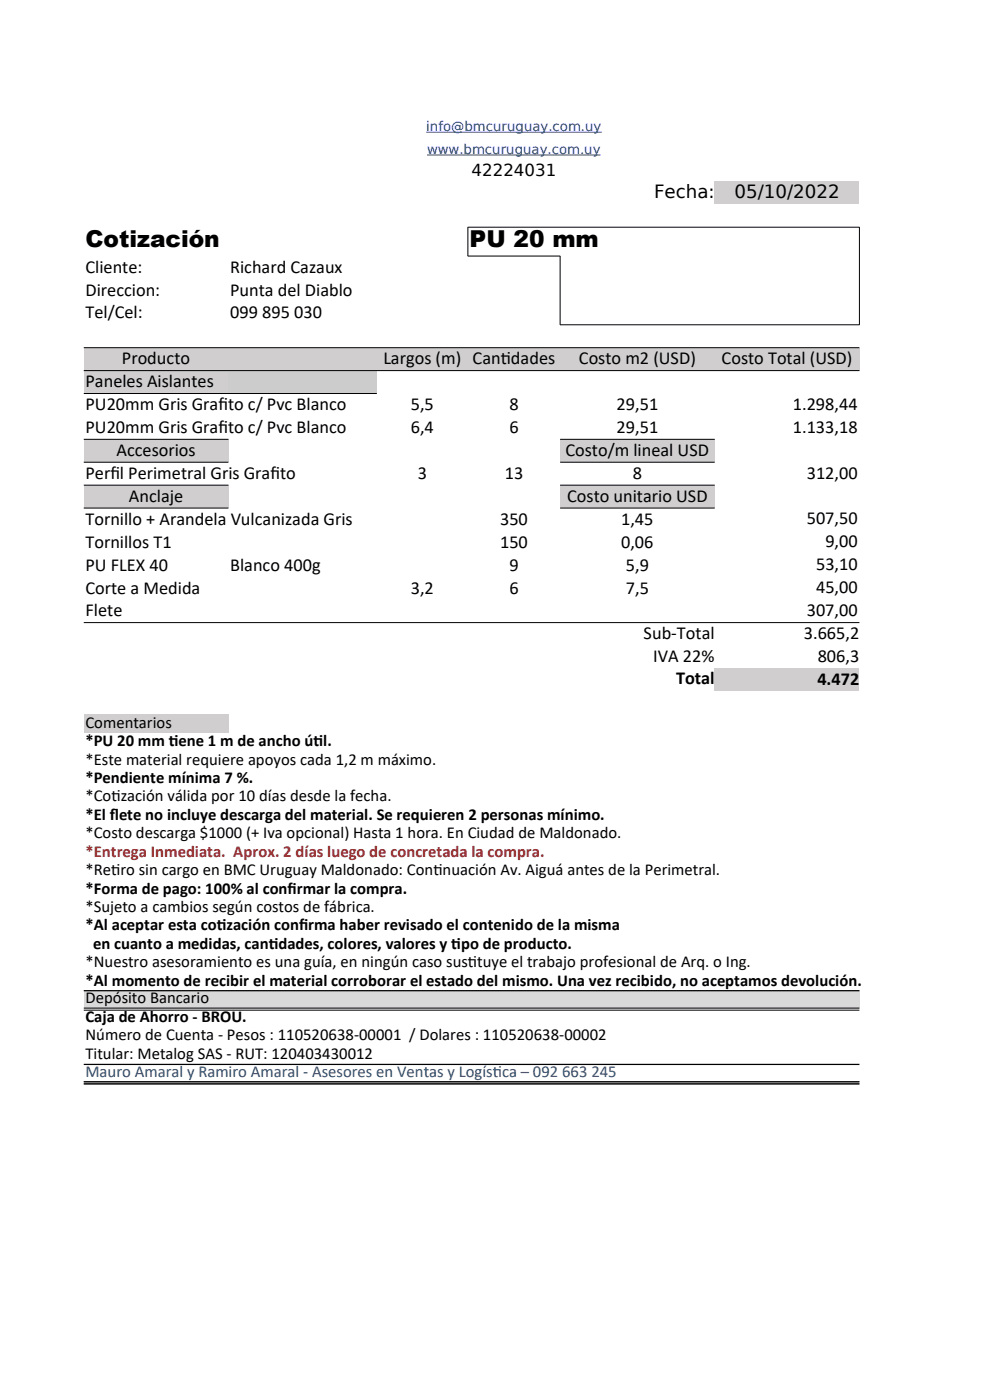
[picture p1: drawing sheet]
<svg xmlns="http://www.w3.org/2000/svg" width="210mm" height="297mm" viewBox="0 0 210 297" stroke-linecap="round" stroke-linejoin="round" font-family="sans-serif">
<defs><g id="words">
<g font-size="4.9">
<text x="18.1" y="52.5">Cotización</text>
<text x="99.6" y="52.5">PU 20 mm</text>
</g>
<g font-size="3.9">
<text x="138.7" y="42.1">Fecha:</text>
<text x="155.8" y="42.1">05/10/2022</text>
<text x="18.1" y="57.9">Cliente:</text>
<text x="48.8" y="57.9">Richard Cazaux</text>
<text x="18.1" y="62.7">Direccion:</text>
<text x="48.8" y="62.7">Punta del Diablo</text>
<text x="18.1" y="67.6">Tel/Cel:</text>
<text x="48.8" y="67.6">099 895 030</text>
<text x="25.9" y="77.3">Producto</text>
<text x="81.3" y="77.3">Largos (m) Cant</text>
<text x="106.2" y="77.3">idades</text>
<text x="122.8" y="77.3">Costo m2 (USD)</text>
<text x="153.1" y="77.3">Costo Total (USD)</text>
<text x="18.1" y="82.2">Paneles Aislantes</text>
<text x="18.1" y="87">PU20mm Gris Graf</text>
<text x="46.3" y="87">ito c/ Pvc Blanco</text>
<text x="87.1" y="87">5,5</text>
<text x="108.1" y="87">8</text>
<text x="130.8" y="87">29,51</text>
<text x="168.2" y="86.9">1.298,44</text>
<text x="18.1" y="91.9">PU20mm Gris Graf</text>
<text x="46.3" y="91.9">ito c/ Pvc Blanco</text>
<text x="87.1" y="91.9">6,4</text>
<text x="108.1" y="91.9">6</text>
<text x="130.8" y="91.9">29,51</text>
<text x="168.2" y="91.8">1.133,18</text>
<text x="18.1" y="101.6">Perf</text>
<text x="23.4" y="101.6">il Perimetral Gris Graf</text>
<text x="24.7" y="96.7">Accesorios</text>
<text x="57.4" y="101.6">ito</text>
<text x="88.6" y="101.6">3</text>
<text x="107.1" y="101.6">13</text>
<text x="119.9" y="96.7">Costo/m lineal USD</text>
<text x="134.2" y="101.6">8</text>
<text x="171.1" y="101.6">312,00</text>
<text x="27.3" y="106.4">Anclaje</text>
<text x="120.3" y="106.4">Costo unitario USD</text>
<text x="18.1" y="111.3">Tornillo + Arandela Vulcanizada Gris</text>
<text x="106.1" y="111.3">350</text>
<text x="131.8" y="111.3">1,45</text>
<text x="171.1" y="111.2">507,50</text>
<text x="18.1" y="116.2">Tornillos T1</text>
<text x="106.1" y="116.2">150</text>
<text x="131.8" y="116.2">0,06</text>
<text x="175.1" y="116.1">9,00</text>
<text x="18.1" y="121">PU FLEX 40</text>
<text x="18.1" y="125.9">Corte a Medida</text>
<text x="48.8" y="121">Blanco 400g</text>
<text x="87.1" y="125.9">3,2</text>
<text x="108.1" y="121">9</text>
<text x="108.1" y="125.9">6</text>
<text x="132.8" y="121">5,9</text>
<text x="132.8" y="125.9">7,5</text>
<text x="173.1" y="120.9">53,10</text>
<text x="173.1" y="125.8">45,00</text>
<text x="18.1" y="130.7">Flete</text>
<text x="171.1" y="130.7">307,00</text>
<text x="136.5" y="135.5">Sub-Total</text>
<text x="170.5" y="135.6">3.665,2</text>
<text x="138.6" y="140.3">IVA 22%</text>
<text x="173.5" y="140.5">806,3</text>
<text x="143.4" y="145.2">Total</text>
<text x="173.4" y="145.3">4.472</text>
</g>
<g font-size="3.5">
<text x="100" y="37.3">42224031</text>
<text x="18.1" y="154.4">Comentarios</text>
<text x="18.1" y="158.3">*PU 20 mm t</text>
<text x="35.8" y="158.3">iene 1 m de ancho út</text>
<text x="66.5" y="158.3">il.</text>
<text x="18.1" y="162.2">*Este material requiere apoyos cada 1,2 m máximo.</text>
<text x="18.1" y="166.1">*Pendiente mínima 7 %.</text>
<text x="18.1" y="170">*Cot</text>
<text x="18.1" y="173.9">*El f</text>
<text x="23.3" y="173.9">lete no incluye descarga del material. Se requieren 2 personas mínimo.</text>
<text x="23.6" y="170">ización válida por 10 días desde la fecha.</text>
<text x="18.1" y="177.8">*Costo descarga $1000 (+ Iva opcional) Hasta 1 hora. En Ciudad de Maldonado.</text>
<text x="18.1" y="185.7">*Ret</text>
<text x="23.6" y="185.7">iro sin cargo en BMC Uruguay Maldonado: Cont</text>
<text x="91.9" y="185.7">inuación Av. Aiguá antes de la Perimetral.</text>
<text x="18.1" y="189.6">*Forma de pago: 100% al conf</text>
<text x="61" y="189.6">irmar la compra.</text>
<text x="18.1" y="193.5">*Sujeto a cambios según costos de fábrica.</text>
<text x="18.1" y="197.4">*Al aceptar esta cot</text>
<text x="46" y="197.4">ización conf</text>
<text x="63.4" y="197.4">irma haber revisado el contenido de la misma</text>
<text x="19.7" y="201.3">en cuanto a medidas, cant</text>
<text x="57" y="201.3">idades, colores, valores y t</text>
<text x="95.7" y="201.3">ipo de producto.</text>
<text x="18.1" y="205.2">*Nuestro asesoramiento es una guía, en ningún caso sust</text>
<text x="18.1" y="209.1">*Al momento de recibir el material corroborar el estado del mismo. Una vez recibido, no aceptamos devolución.</text>
<text x="99.3" y="205.2">ituye el trabajo profesional de Arq. o Ing.</text>
<text x="18.1" y="212.9">Depósito Bancario</text>
<text x="18.1" y="216.8">Caja de Ahorro - BROU.</text>
<text x="18.1" y="220.7">Número de Cuenta - Pesos : 110520638-00001 / Dolares : 110520638-00002</text>
<text x="18.1" y="224.6">Titular: Metalog SAS - RUT: 120403430012</text>
</g>
<text font-size="3.5" fill="#c9211e" x="18.1" y="181.8">*Entrega Inmediata. Aprox. 2 días luego de concretada la compra.</text>
<g font-size="3.5" fill="#1f4e78">
<text x="18.1" y="228.5">Mauro Amaral y Ramiro Amaral - Asesores en Ventas y Logíst</text>
<text x="104.5" y="228.5">ica – 092 663 245</text>
</g>
<g font-size="2.8" fill="#00f">
<text x="90.4" y="27.8">info@bmcuruguay.com.uy</text>
<text x="90.6" y="32.6">www.bmcuruguay.com.uy</text>
</g>
</g></defs>
<g fill="#d0cece">
<path d="M151.6 38.5h30.7v4.8h-30.7z" fill-rule="evenodd"/>
<path d="M17.8 73.7h164.5v4.9h-164.5z" fill-rule="evenodd"/>
<path d="M17.8 78.6h30.6v4.9h-30.6z" fill-rule="evenodd"/>
</g>
<path d="M48.4 78.6h31.5v4.9h-31.5z" fill-rule="evenodd" fill="#ccc"/>
<g fill="#d0cece">
<path d="M17.8 93.2h30.6v4.8h-30.6z" fill-rule="evenodd"/>
<path d="M118.8 93.2h32.8v4.8h-32.8z" fill-rule="evenodd"/>
<path d="M17.8 102.9h30.6v4.9h-30.6z" fill-rule="evenodd"/>
<path d="M118.8 102.9h32.8v4.9h-32.8z" fill-rule="evenodd"/>
<path d="M151.6 141.8h30.7v4.8h-30.7z" fill-rule="evenodd"/>
<path d="M17.8 151.5h30.6v3.9h-30.6z" fill-rule="evenodd"/>
</g>
<path d="M17.8 210.1h164.5v4h-164.5z" fill-rule="evenodd" fill="#d9d9d9"/>
<g fill="none" stroke="#000" stroke-width=".21">
<path d="M99.2 48.2h83.1M99.2 54.3h19.6v14.6M99.3 48.2v6.1M182.3 48.2v20.7M17.8 73.8h164.5M17.8 78.6h164.5M118.8 68.9h63.5M17.8 83.5h62.1M17.8 93.2h30.7M17.8 98.1h30.7M118.8 93.2h32.8M118.8 98.1h32.8"/>
<path d="M17.8 102.9h30.7M17.8 107.8h30.7M118.8 102.9h32.8M118.8 107.8h32.8M17.8 132.1h164.5M17.8 213.9h164.5M17.8 214.3h164.5M17.8 229.5h164.5M17.8 229.9h164.5"/>
</g>
<path d="M17.8 210.2h164.5M17.8 225.8h164.5" fill="none" stroke="#000" stroke-width=".26"/>
<path d="M90.4 28h37.2M90.6 32.9h36.9" fill="none" stroke="#00f" stroke-width=".21"/>
<use href="#words"/>
</svg>
